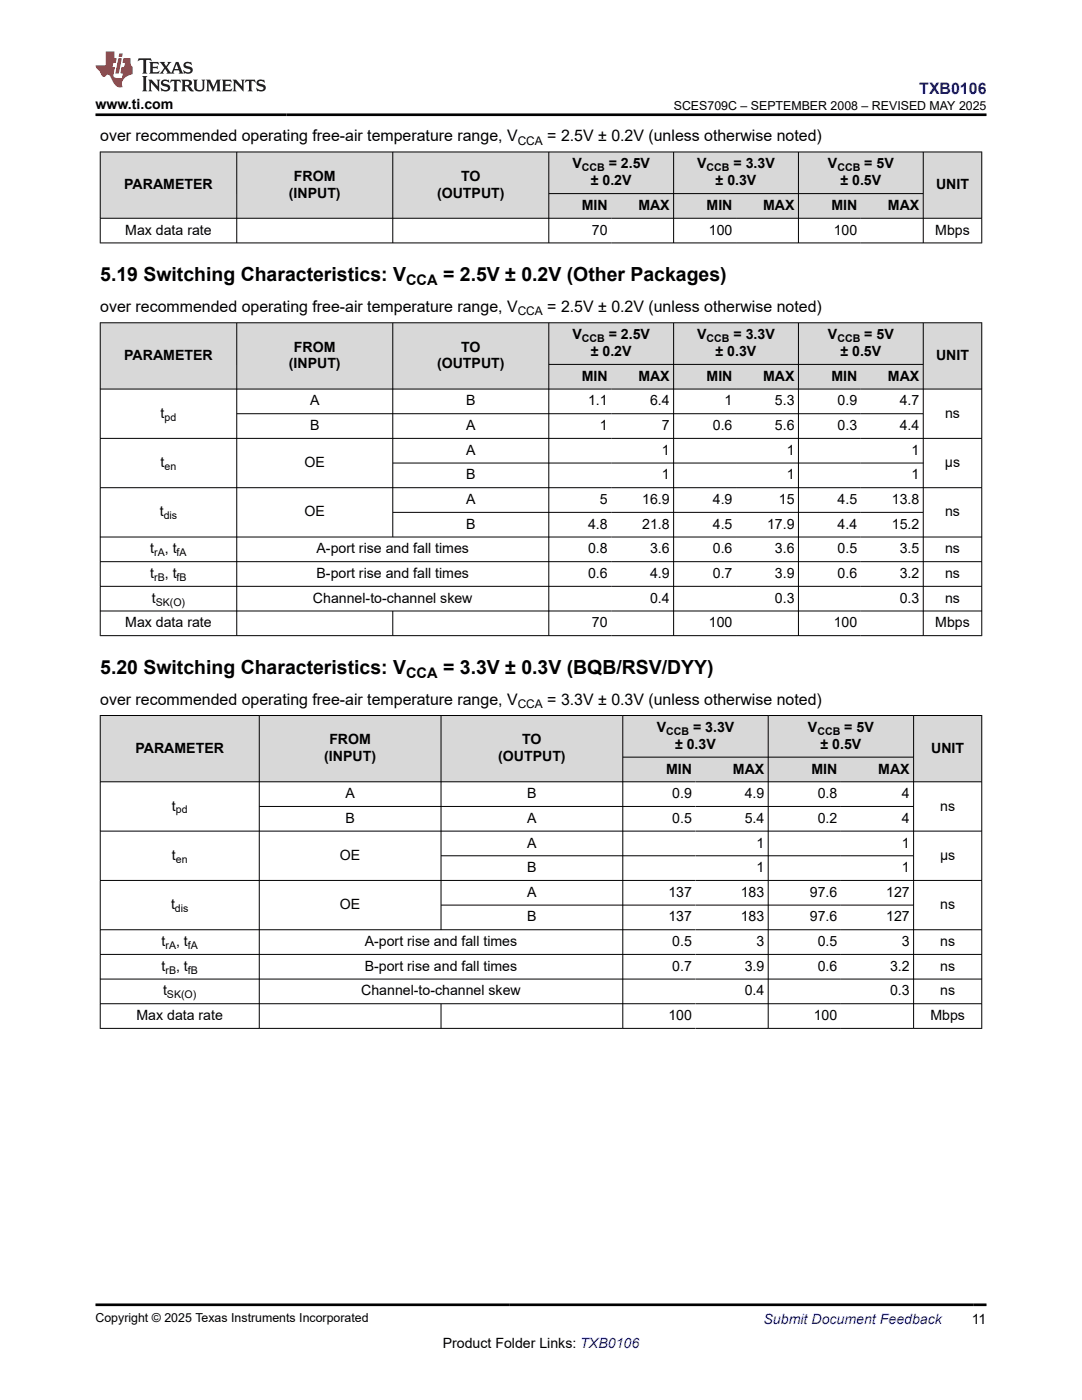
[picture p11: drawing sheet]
<svg xmlns="http://www.w3.org/2000/svg" width="216mm" height="279mm" viewBox="0 0 216 279" stroke-linecap="round" stroke-linejoin="round" font-family="sans-serif">
<defs><g id="words">
<g font-size="3.9">
<text x="20" y="56.2">5.19 Switching Characteristics: V</text>
<text x="88.4" y="56.2">= 2.5V ± 0.2V (Other Packages)</text>
<text x="20" y="134.5">5.20 Switching Characteristics: V</text>
<text x="88.4" y="134.5">= 3.3V ± 0.3V (BQB/RSV/DYY)</text>
</g>
<text font-size="3.2" fill="#00f" x="183.4" y="18.7">TXB0106</text>
<g font-size="3.2">
<text x="20" y="28.2">over recommended operating free-air temperature range, V</text>
<text x="109.2" y="28.2">= 2.5V ± 0.2V (unless otherwise noted)</text>
<text x="20" y="62.3">over recommended operating free-air temperature range, V</text>
<text x="109.2" y="62.3">= 2.5V ± 0.2V (unless otherwise noted)</text>
<text x="20" y="140.7">over recommended operating free-air temperature range, V</text>
<text x="109.2" y="140.7">= 3.3V ± 0.3V (unless otherwise noted)</text>
</g>
<g font-size="2.9">
<text x="81" y="56.9">CCA</text>
<text x="81" y="135.3">CCA</text>
</g>
<g font-size="2.8">
<text x="19.1" y="21.8">www.ti.com</text>
<text x="114.2" y="33.6">V</text>
<text x="121.5" y="33.6">= 2.5V</text>
<text x="139.1" y="33.6">V</text>
<text x="146.4" y="33.6">= 3.3V</text>
<text x="165.2" y="33.6">V</text>
<text x="172.5" y="33.6">= 5V</text>
<text x="24.8" y="37.8">PARAMETER</text>
<text x="57.6" y="39.5">(INPUT)</text>
<text x="58.7" y="36.1">FROM</text>
<text x="87.2" y="39.5">(OUTPUT)</text>
<text x="92" y="36.1">TO</text>
<text x="116.1" y="41.9">MIN</text>
<text x="117.9" y="37">± 0.2V</text>
<text x="127.4" y="41.9">MAX</text>
<text x="141" y="41.9">MIN</text>
<text x="142.8" y="37">± 0.3V</text>
<text x="152.3" y="41.9">MAX</text>
<text x="165.9" y="41.9">MIN</text>
<text x="167.7" y="37">± 0.5V</text>
<text x="177.2" y="41.9">MAX</text>
<text x="186.8" y="37.8">UNIT</text>
<text x="25" y="46.8">Max data rate</text>
<text x="118.1" y="46.8">70</text>
<text x="141.5" y="46.8">100</text>
<text x="166.4" y="46.8">100</text>
<text x="186.6" y="46.8">Mbps</text>
<text x="24.8" y="71.8">PARAMETER</text>
<text x="58.7" y="70.2">FROM</text>
<text x="92" y="70.2">TO</text>
<text x="114.2" y="67.7">V</text>
<text x="117.9" y="71.1">± 0.2V</text>
<text x="121.5" y="67.7">= 2.5V</text>
<text x="139.1" y="67.7">V</text>
<text x="142.8" y="71.1">± 0.3V</text>
<text x="146.4" y="67.7">= 3.3V</text>
<text x="165.2" y="67.7">V</text>
<text x="167.7" y="71.1">± 0.5V</text>
<text x="172.5" y="67.7">= 5V</text>
<text x="186.8" y="71.8">UNIT</text>
<text x="57.6" y="73.5">(INPUT)</text>
<text x="87.2" y="73.5">(OUTPUT)</text>
<text x="116.1" y="76">MIN</text>
<text x="127.4" y="76">MAX</text>
<text x="141" y="76">MIN</text>
<text x="152.3" y="76">MAX</text>
<text x="165.9" y="76">MIN</text>
<text x="177.2" y="76">MAX</text>
<text x="32.1" y="83.4">t</text>
<text x="61.9" y="80.9">A</text>
<text x="93" y="80.9">B</text>
<text x="117.3" y="80.9">1.1</text>
<text x="129.7" y="80.9">6.4</text>
<text x="144.6" y="80.9">1</text>
<text x="154.6" y="80.9">5.3</text>
<text x="167.1" y="80.9">0.9</text>
<text x="179.5" y="80.9">4.7</text>
<text x="188.6" y="83.4">ns</text>
<text x="61.9" y="85.8">B</text>
<text x="93" y="85.8">A</text>
<text x="119.7" y="85.8">1</text>
<text x="132.1" y="85.8">7</text>
<text x="142.2" y="85.8">0.6</text>
<text x="154.6" y="85.8">5.6</text>
<text x="167.1" y="85.8">0.3</text>
<text x="179.5" y="85.8">4.4</text>
<text x="32.1" y="93.2">t</text>
<text x="60.8" y="93.2">OE</text>
<text x="93" y="90.8">A</text>
<text x="93" y="95.7">B</text>
<text x="132.1" y="90.8">1</text>
<text x="132.1" y="95.7">1</text>
<text x="157" y="90.8">1</text>
<text x="157" y="95.7">1</text>
<text x="181.9" y="90.8">1</text>
<text x="181.9" y="95.7">1</text>
<text x="188.5" y="93.2">μs</text>
<text x="93" y="100.6">A</text>
<text x="119.7" y="100.6">5</text>
<text x="128.2" y="100.6">16.9</text>
<text x="142.2" y="100.6">4.9</text>
<text x="155.4" y="100.6">15</text>
<text x="167.1" y="100.6">4.5</text>
<text x="178" y="100.6">13.8</text>
<text x="31.9" y="103.1">t</text>
<text x="60.8" y="103.1">OE</text>
<text x="93" y="105.5">B</text>
<text x="117.3" y="105.5">4.8</text>
<text x="128.2" y="105.5">21.8</text>
<text x="142.2" y="105.5">4.5</text>
<text x="153.1" y="105.5">17.9</text>
<text x="167.1" y="105.5">4.4</text>
<text x="178" y="105.5">15.2</text>
<text x="188.6" y="103.1">ns</text>
<text x="30" y="110.4">t</text>
<text x="32.9" y="110.4">, t</text>
<text x="63.2" y="110.4">A-port rise and fall times</text>
<text x="117.3" y="110.4">0.8</text>
<text x="129.7" y="110.4">3.6</text>
<text x="142.2" y="110.4">0.6</text>
<text x="154.6" y="110.4">3.6</text>
<text x="167.1" y="110.4">0.5</text>
<text x="179.5" y="110.4">3.5</text>
<text x="188.6" y="110.4">ns</text>
<text x="30" y="115.4">t</text>
<text x="32.9" y="115.4">, t</text>
<text x="63.2" y="115.4">B-port rise and fall times</text>
<text x="117.3" y="115.4">0.6</text>
<text x="129.7" y="115.4">4.9</text>
<text x="142.2" y="115.4">0.7</text>
<text x="154.6" y="115.4">3.9</text>
<text x="167.1" y="115.4">0.6</text>
<text x="179.5" y="115.4">3.2</text>
<text x="188.6" y="115.4">ns</text>
<text x="25" y="125.2">Max data rate</text>
<text x="30.3" y="120.3">t</text>
<text x="62.4" y="120.3">Channel-to-channel skew</text>
<text x="118.1" y="125.2">70</text>
<text x="129.7" y="120.3">0.4</text>
<text x="141.5" y="125.2">100</text>
<text x="154.6" y="120.3">0.3</text>
<text x="166.4" y="125.2">100</text>
<text x="179.5" y="120.3">0.3</text>
<text x="186.6" y="125.2">Mbps</text>
<text x="188.6" y="120.3">ns</text>
<text x="65.7" y="148.5">FROM</text>
<text x="104.2" y="148.5">TO</text>
<text x="131" y="146.1">V</text>
<text x="134.7" y="149.5">± 0.3V</text>
<text x="138.3" y="146.1">= 3.3V</text>
<text x="161.2" y="146.1">V</text>
<text x="163.7" y="149.5">± 0.5V</text>
<text x="168.5" y="146.1">= 5V</text>
<text x="27" y="150.2">PARAMETER</text>
<text x="64.7" y="151.9">(INPUT)</text>
<text x="99.4" y="151.9">(OUTPUT)</text>
<text x="132.9" y="154.4">MIN</text>
<text x="146.2" y="154.4">MAX</text>
<text x="161.9" y="154.4">MIN</text>
<text x="175.3" y="154.4">MAX</text>
<text x="185.8" y="150.2">UNIT</text>
<text x="34.3" y="161.8">t</text>
<text x="68.9" y="159.3">A</text>
<text x="105.2" y="159.3">B</text>
<text x="134.1" y="159.3">0.9</text>
<text x="148.6" y="159.3">4.9</text>
<text x="163.2" y="159.3">0.8</text>
<text x="180" y="159.3">4</text>
<text x="187.6" y="161.8">ns</text>
<text x="68.9" y="164.2">B</text>
<text x="105.2" y="164.2">A</text>
<text x="134.1" y="164.2">0.5</text>
<text x="148.6" y="164.2">5.4</text>
<text x="163.2" y="164.2">0.2</text>
<text x="180" y="164.2">4</text>
<text x="34.3" y="171.6">t</text>
<text x="67.8" y="171.6">OE</text>
<text x="105.2" y="169.1">A</text>
<text x="150.9" y="169.1">1</text>
<text x="180" y="169.1">1</text>
<text x="187.6" y="171.6">μs</text>
<text x="105.2" y="174.1">B</text>
<text x="105.2" y="179">A</text>
<text x="133.4" y="179">137</text>
<text x="147.8" y="179">183</text>
<text x="150.9" y="174.1">1</text>
<text x="161.6" y="179">97.6</text>
<text x="176.8" y="179">127</text>
<text x="180" y="174.1">1</text>
<text x="34.1" y="181.4">t</text>
<text x="67.8" y="181.4">OE</text>
<text x="105.2" y="183.9">B</text>
<text x="133.4" y="183.9">137</text>
<text x="147.8" y="183.9">183</text>
<text x="161.6" y="183.9">97.6</text>
<text x="176.8" y="183.9">127</text>
<text x="187.6" y="181.4">ns</text>
<text x="32.2" y="188.8">t</text>
<text x="35.1" y="188.8">, t</text>
<text x="72.8" y="188.8">A-port rise and fall times</text>
<text x="134.1" y="188.8">0.5</text>
<text x="150.9" y="188.8">3</text>
<text x="163.2" y="188.8">0.5</text>
<text x="180" y="188.8">3</text>
<text x="187.6" y="188.8">ns</text>
<text x="32.2" y="193.7">t</text>
<text x="35.1" y="193.7">, t</text>
<text x="72.8" y="193.7">B-port rise and fall times</text>
<text x="134.1" y="193.7">0.7</text>
<text x="148.6" y="193.7">3.9</text>
<text x="163.2" y="193.7">0.6</text>
<text x="177.6" y="193.7">3.2</text>
<text x="187.6" y="193.7">ns</text>
<text x="27.2" y="203.6">Max data rate</text>
<text x="32.5" y="198.7">t</text>
<text x="72.1" y="198.7">Channel-to-channel skew</text>
<text x="133.4" y="203.6">100</text>
<text x="148.6" y="198.7">0.4</text>
<text x="162.4" y="203.6">100</text>
<text x="177.6" y="198.7">0.3</text>
<text x="185.6" y="203.6">Mbps</text>
<text x="187.6" y="198.7">ns</text>
<text x="88.3" y="269">Product Folder Links: TXB0106</text>
<text x="193.9" y="264.2">11</text>
</g>
<text font-size="2.8" fill="#00f" x="152.4" y="264.2">Submit Document Feedback</text>
<g font-size="2.5">
<text x="134.4" y="21.9">SCES709C – SEPTEMBER 2008 – REVISED MAY 2025</text>
<text x="19.1" y="263.9">Copyright © 2025 Texas Instruments Incorporated</text>
</g>
<g font-size="2.4">
<text x="103.3" y="28.9">CCA</text>
<text x="103.3" y="62.9">CCA</text>
<text x="103.3" y="141.3">CCA</text>
</g>
<g font-size="2.1">
<text x="116.1" y="34.2">CCB</text>
<text x="141" y="34.2">CCB</text>
<text x="167.1" y="34.2">CCB</text>
<text x="116.1" y="68.3">CCB</text>
<text x="141" y="68.3">CCB</text>
<text x="167.1" y="68.3">CCB</text>
<text x="32.8" y="83.9">pd</text>
<text x="32.8" y="93.8">en</text>
<text x="32.7" y="103.6">dis</text>
<text x="30.8" y="111">rA</text>
<text x="35.2" y="111">fA</text>
<text x="30.8" y="115.9">rB</text>
<text x="35.2" y="115.9">fB</text>
<text x="31.1" y="120.9">SK(O)</text>
<text x="132.9" y="146.6">CCB</text>
<text x="163.1" y="146.6">CCB</text>
<text x="35.1" y="162.3">pd</text>
<text x="35.1" y="172.2">en</text>
<text x="34.9" y="182">dis</text>
<text x="33" y="189.4">rA</text>
<text x="37.5" y="189.4">fA</text>
<text x="33" y="194.3">rB</text>
<text x="37.5" y="194.3">fB</text>
<text x="33.3" y="199.2">SK(O)</text>
</g>
</g></defs>
<g fill="#d8d8d8">
<path d="M20 30.3h175.9v8.3h-175.9z" fill-rule="evenodd"/>
<path d="M20.1 30.4h27.1v13.1h-27.1z" fill-rule="evenodd"/>
<path d="M47.3 30.4h31v13.1h-31z" fill-rule="evenodd"/>
<path d="M78.4 30.4h31v13.1h-31z" fill-rule="evenodd"/>
<path d="M109.6 30.4h24.8v8.2h-24.8z" fill-rule="evenodd"/>
<path d="M134.5 30.4h24.8v8.2h-24.8z" fill-rule="evenodd"/>
<path d="M159.4 30.4h24.8v8.2h-24.8z" fill-rule="evenodd"/>
<path d="M184.3 30.4h11.5v13.1h-11.5z" fill-rule="evenodd"/>
<path d="M109.6 38.7h12.4v4.8h-12.4z" fill-rule="evenodd"/>
<path d="M122 38.7h12.4v4.8h-12.4z" fill-rule="evenodd"/>
<path d="M134.5 38.7h12.4v4.8h-12.4z" fill-rule="evenodd"/>
<path d="M146.9 38.7h12.4v4.8h-12.4z" fill-rule="evenodd"/>
<path d="M159.4 38.7h12.4v4.8h-12.4z" fill-rule="evenodd"/>
<path d="M171.8 38.7h12.4v4.8h-12.4z" fill-rule="evenodd"/>
</g>
<path d="M19.9 30.3h176.1M20 30.3v18.2M47.2 30.3v18.2M78.4 30.3v18.2M109.5 30.3v18.2M109.5 38.6h74.8M134.4 30.3v18.2M159.3 30.3v18.2M184.2 30.3v18.2M195.9 30.3v18.2M19.9 43.6h176.1M19.9 48.5h176.1" fill="none" stroke="#000" stroke-width=".2"/>
<g fill="#d8d8d8">
<path d="M20 64.4h175.9v8.3h-175.9z" fill-rule="evenodd"/>
<path d="M20.1 64.5h27.1v13.1h-27.1z" fill-rule="evenodd"/>
<path d="M47.3 64.5h31v13.1h-31z" fill-rule="evenodd"/>
<path d="M78.4 64.5h31v13.1h-31z" fill-rule="evenodd"/>
<path d="M109.6 64.5h24.8v8.2h-24.8z" fill-rule="evenodd"/>
<path d="M134.5 64.5h24.8v8.2h-24.8z" fill-rule="evenodd"/>
<path d="M159.4 64.5h24.8v8.2h-24.8z" fill-rule="evenodd"/>
<path d="M184.3 64.5h11.5v13.1h-11.5z" fill-rule="evenodd"/>
<path d="M109.6 72.8h12.4v4.8h-12.4z" fill-rule="evenodd"/>
<path d="M122 72.8h12.4v4.8h-12.4z" fill-rule="evenodd"/>
<path d="M134.5 72.8h12.4v4.8h-12.4z" fill-rule="evenodd"/>
<path d="M146.9 72.8h12.4v4.8h-12.4z" fill-rule="evenodd"/>
<path d="M159.4 72.8h12.4v4.8h-12.4z" fill-rule="evenodd"/>
<path d="M171.8 72.8h12.4v4.8h-12.4z" fill-rule="evenodd"/>
</g>
<g fill="none" stroke="#000" stroke-width=".2">
<path d="M19.9 64.4h176.1M19.9 77.6h176.1M20 64.4v62.5M47.2 64.4v62.5M78.4 64.4v42.8M109.5 64.4v62.5M109.5 72.7h74.8M134.4 64.4v62.5M159.3 64.4v62.5M184.2 64.4v62.5M195.9 64.4v62.5M19.9 87.5h176.1"/>
<path d="M19.9 97.3h176.1M47.2 82.6h137.1M78.4 92.4h105.9M19.9 107.2h176.1M19.9 112.1h176.1M19.9 117h176.1M78.4 102.3h105.9M19.9 121.9h176.1M19.9 126.9h176.1M78.4 121.9v5"/>
</g>
<g fill="#d8d8d8">
<path d="M20 142.8h175.9v8.3h-175.9z" fill-rule="evenodd"/>
<path d="M20.1 142.9h31.6v13.1h-31.6z" fill-rule="evenodd"/>
<path d="M51.8 142.9h36.1v13.1h-36.1z" fill-rule="evenodd"/>
<path d="M88.1 142.9h36.1v13.1h-36.1z" fill-rule="evenodd"/>
<path d="M124.3 142.9h28.9v8.1h-28.9z" fill-rule="evenodd"/>
<path d="M153.3 142.9h28.9v8.1h-28.9z" fill-rule="evenodd"/>
<path d="M182.4 142.9h13.4v13.1h-13.4z" fill-rule="evenodd"/>
<path d="M124.3 151.2h14.5v4.8h-14.5z" fill-rule="evenodd"/>
<path d="M138.8 151.2h14.4v4.8h-14.4z" fill-rule="evenodd"/>
<path d="M153.3 151.2h14.5v4.8h-14.5z" fill-rule="evenodd"/>
<path d="M167.8 151.2h14.4v4.8h-14.4z" fill-rule="evenodd"/>
</g>
<g fill="none" stroke="#000" stroke-width=".2">
<path d="M19.9 142.8h176.1M19.9 156h176.1M20 142.7v62.6M51.7 142.7v62.6M88 142.7v42.9M124.3 142.7v62.6M124.3 151.1h58.1M153.3 142.7v62.6M182.3 142.7v62.6M195.9 142.7v62.6M19.9 165.9h176.1M19.9 175.7h176.1"/>
<path d="M51.7 160.9h130.7M88 170.8h94.4M19.9 185.6h176.1M19.9 190.5h176.1M19.9 195.4h176.1M88 180.6h94.4M19.9 200.3h176.1M19.9 205.2h176.1M88 200.3v5"/>
</g>
<path d="M27.7 11.6l-.2 .6 .5-.2h.6v.1v2.2l-.2 .4h1l-.2-.4v-2.2v-.1h.5l.5 .2-.1-.6zM29.8 12.4l.2 .3v1.6l-.2 .4h1.9l.1-.6a1.08 1.08 0 0 1-1.3 .2v-.7h.6l.4 .2v-.7l-.4 .2h-.6v-.5l.2-.2a1 1 0 0 1 1 .3l-.1-.5zM31.8 12.4l1 1.1-1 1.2h.9l-.2-.2 .4-.8 .5 .8-.2 .2h1.6l-.2-.2 .1-.5h1l.1 .5-.1 .2h.9l-.2-.4-.8-1.9h-.5l-1 2.1-.8-1.1 .9-1h-.8l.2 .2-.5 .6-.3-.6 .1-.2zM35.2 12.8l.4 1h-.8zM36.8 12.5a.65 .65 0 0 0-.2 .7 .65 .65 0 0 0 .6 .5l.7 .1 .1 .3a.79 .79 0 0 1-.7 .4 .79 .79 0 0 1-.7-.5l.1 .7 .2-.1a.93 .93 0 0 0 1.1 0 .93 .93 0 0 0 .4-.9 1.46 1.46 0 0 0-1.2-.6l-.1-.3a1.09 1.09 0 0 1 1.2 .2l-.2-.6-.1 .1-.6-.2zM28.4 15.2l.2 .4v2.2l-.2 .4h1l-.2-.4v-2.2l.2-.4zM29.6 15.9l.2 .4v1.5l-.2 .4h.8l-.3-.4v-1.3l1.7 1.8v-2l.2-.4h-.8l.2 .2 .1 1.1-1.2-1.3zM32.3 16a.65 .65 0 0 0-.2 .8 .65 .65 0 0 0 .7 .4l.6 .2 .1 .2a.79 .79 0 0 1-.7 .4 .79 .79 0 0 1-.7-.5l.1 .7 .2-.1a.93 .93 0 0 0 1.1 .1 .93 .93 0 0 0 .4-1 1.46 1.46 0 0 0-1.2-.5l-.1-.4a1.09 1.09 0 0 1 1.2 .2l-.2-.6-.1 .1-.6-.1zM34.1 15.9l-.1 .6a.63 .63 0 0 1 .7-.3l.1 1.6-.3 .4h1l-.2-.4v-1.6a.66 .66 0 0 1 .8 .3l-.1-.6zM36.2 15.9l.2 .4v1.5l-.2 .4h.9l-.2-.2v-.7h.5l.1 .2a.79 .79 0 0 0 1.2 .6l-1-.9a.61 .61 0 0 0 .6-.6 .61 .61 0 0 0-.5-.7zM36.9 16.2h.2a.47 .47 0 0 1 .5 .1 .47 .47 0 0 1 .1 .5l-.2 .1-.6 .1zM38.5 15.9l.2 .2a2.27 2.27 0 0 0 .4 2 1.04 1.04 0 0 0 1.7-.7v-1.3l.2-.2h-.8l.2 .4v1.1a.6 .6 0 0 1-.6 .6 .6 .6 0 0 1-.6-.6v-1.1l.3-.4zM41.1 15.9l.2 .4v1.5l-.2 .4h.7l-.2-.4v-1.4l.9 1.9 .8-1.9v1.4l-.2 .4h1l-.3-.4v-1.5l.3-.4h-.8l-.7 1.5-.7-1.5zM44.3 15.9l.2 .4v1.5l-.2 .4h1.9l.1-.6a1.09 1.09 0 0 1-1.3 .2v-.7h.6l.4 .2v-.6l-.4 .2h-.6v-.6l.2-.1a1.01 1.01 0 0 1 1 .3l-.1-.6zM46.4 15.9l.3 .4v1.5l-.3 .4h.8l-.2-.4v-1.3l1.6 1.8v-2l.2-.4h-.7l.2 .2v1.1l-1.2-1.3zM49 15.9l-.1 .6a.63 .63 0 0 1 .8-.3v1.6l-.3 .4h1l-.2-.4v-1.6a.66 .66 0 0 1 .8 .3l-.1-.6zM51.4 16a.65 .65 0 0 0-.2 .8 .65 .65 0 0 0 .6 .4l.6 .2 .2 .2a.79 .79 0 0 1-.8 .4 .79 .79 0 0 1-.6-.5l.1 .7 .2-.1a.93 .93 0 0 0 1 .1 .93 .93 0 0 0 .5-1 1.46 1.46 0 0 0-1.3-.5l-.1-.4a1.09 1.09 0 0 1 1.3 .2l-.2-.6-.2 .1-.5-.1z" fill="#231f20"/>
<path d="M21.1 10.3v2.7h-2v.4l.9 1a.95 .95 0 0 0 .9 .9 .59 .59 0 0 1 .6-.4 .59 .59 0 0 1 .5 .3l.4 .8a1.59 1.59 0 0 0 2.1 1.4 1.61 1.61 0 0 1 1-2.3l1-.3-.1-1.5a1.59 1.59 0 0 1-.4-1.7h-1.4l-.2 .9h.5l-.1 .9h-.5l-.2 .9v.3l.4 .1-.2 .9h-.6a.73 .73 0 0 1-1.1-.7l.3-1.5h-.5l.2-.9h.5l.2-.9h-.5v-1.3zM23.6 11.6l-.6 3.1h.7l.6-3.1zM23.8 10.7l-.1 .6h.7l.1-.6z" fill="#ed1c24"/>
<path d="M19.1 22.9h177.8M19.1 260.4h177.8" fill="none" stroke="#000" stroke-width=".53"/>
<use href="#words"/>
</svg>
